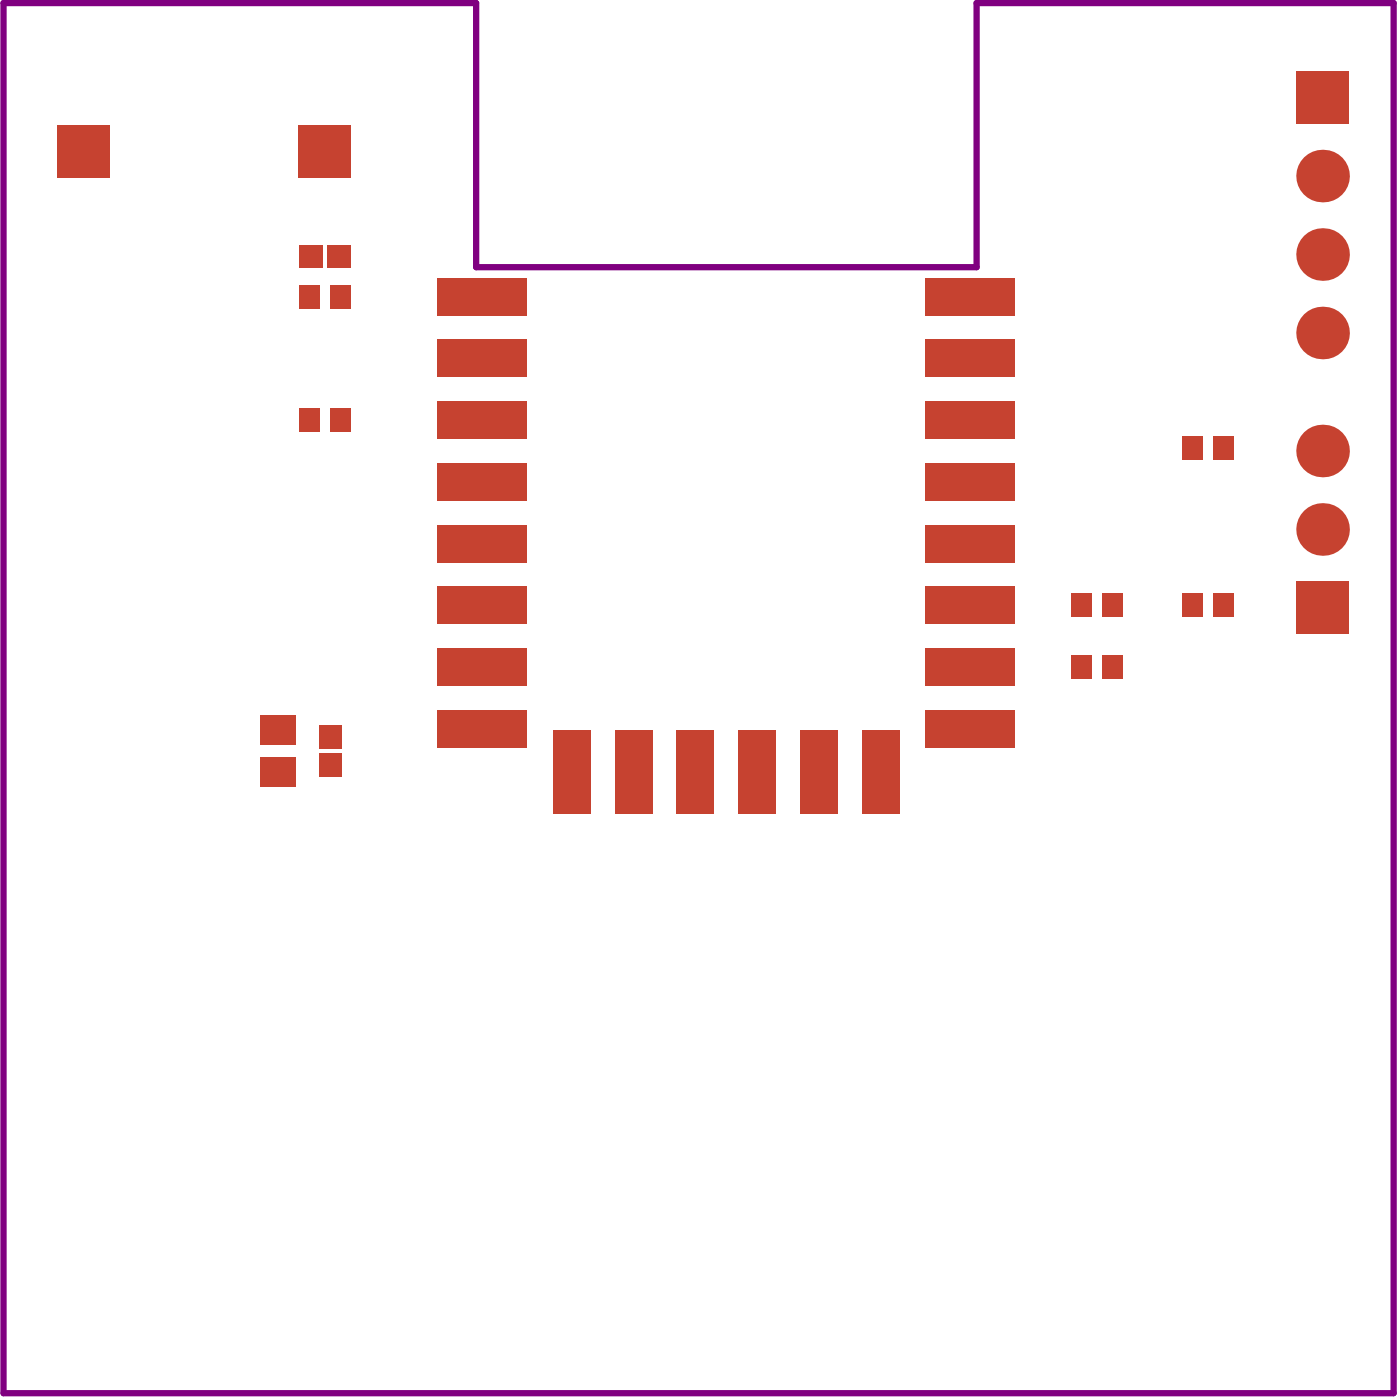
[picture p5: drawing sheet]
<svg xmlns="http://www.w3.org/2000/svg" width="151mm" height="151mm" viewBox="0 0 151 151" stroke-linecap="round" stroke-linejoin="round" font-family="sans-serif">
<path d="M.4 .3h50.8v28.4h53.9v-28.4h44.9v149.6h-149.6z" fill="none" stroke="#800080" stroke-width=".68"/>
<g fill="#c64230">
<circle cx="142.3" cy="57" r="2.83"/>
<circle cx="142.3" cy="27.4" r="2.83"/>
<circle cx="142.3" cy="35.8" r="2.83"/>
<circle cx="142.3" cy="48.5" r="2.83"/>
<circle cx="142.3" cy="18.9" r="2.83"/>
</g>
<g fill="#c64230">
<path d="M139.5 62.6h5.6v5.6h-5.6z" fill-rule="evenodd"/>
<path d="M139.5 7.7h5.6v5.6h-5.6z" fill-rule="evenodd"/>
<path d="M34.4 81h2.4v2.5h-2.4z" fill-rule="evenodd"/>
<path d="M34.4 78h2.4v2.5h-2.4z" fill-rule="evenodd"/>
<path d="M35.5 44h2.2v2.5h-2.2z" fill-rule="evenodd"/>
<path d="M35.5 30.7h2.2v2.5h-2.2z" fill-rule="evenodd"/>
<path d="M35.2 26.4h2.5v2.4h-2.5z" fill-rule="evenodd"/>
<path d="M115.3 70.5h2.2v2.5h-2.2z" fill-rule="evenodd"/>
<path d="M115.3 63.9h2.2v2.5h-2.2z" fill-rule="evenodd"/>
<path d="M127.3 63.9h2.1v2.5h-2.1z" fill-rule="evenodd"/>
<path d="M130.6 63.9h2.2v2.5h-2.2z" fill-rule="evenodd"/>
<path d="M127.3 46.9h2.1v2.5h-2.1z" fill-rule="evenodd"/>
<path d="M130.6 46.9h2.2v2.5h-2.2z" fill-rule="evenodd"/>
<path d="M6.2 13.5h5.7v5.6h-5.7z" fill-rule="evenodd"/>
<path d="M28 81.4h3.9v3.2h-3.9z" fill-rule="evenodd"/>
<path d="M28 76.9h3.9v3.2h-3.9z" fill-rule="evenodd"/>
<path d="M32.2 44h2.2v2.5h-2.2z" fill-rule="evenodd"/>
<path d="M32.2 30.7h2.2v2.5h-2.2z" fill-rule="evenodd"/>
<path d="M32.2 26.4h2.5v2.4h-2.5z" fill-rule="evenodd"/>
<path d="M118.6 70.5h2.2v2.5h-2.2z" fill-rule="evenodd"/>
<path d="M118.6 63.9h2.2v2.5h-2.2z" fill-rule="evenodd"/>
<path d="M32.1 13.5h5.7v5.6h-5.7z" fill-rule="evenodd"/>
<path d="M66.2 78.6h4v9h-4z" fill-rule="evenodd"/>
<path d="M59.5 78.6h4v9h-4z" fill-rule="evenodd"/>
<path d="M92.8 78.6h4v9h-4z" fill-rule="evenodd"/>
<path d="M86.1 78.6h4v9h-4z" fill-rule="evenodd"/>
<path d="M79.5 78.6h4v9h-4z" fill-rule="evenodd"/>
<path d="M47.1 29.9h9.6v4h-9.6z" fill-rule="evenodd"/>
<path d="M99.6 29.9h9.6v4h-9.6z" fill-rule="evenodd"/>
<path d="M72.8 78.6h4v9h-4z" fill-rule="evenodd"/>
<path d="M47.1 76.4h9.6v4h-9.6z" fill-rule="evenodd"/>
<path d="M99.6 76.4h9.6v4h-9.6z" fill-rule="evenodd"/>
<path d="M47.1 63.1h9.6v4h-9.6z" fill-rule="evenodd"/>
<path d="M47.1 56.5h9.6v4h-9.6z" fill-rule="evenodd"/>
<path d="M47.1 49.9h9.6v4h-9.6z" fill-rule="evenodd"/>
<path d="M99.6 63.1h9.6v4h-9.6z" fill-rule="evenodd"/>
<path d="M99.6 56.5h9.6v4h-9.6z" fill-rule="evenodd"/>
<path d="M99.6 49.9h9.6v4h-9.6z" fill-rule="evenodd"/>
<path d="M47.1 36.6h9.6v4h-9.6z" fill-rule="evenodd"/>
<path d="M99.6 36.6h9.6v4h-9.6z" fill-rule="evenodd"/>
<path d="M47.1 69.8h9.6v4h-9.6z" fill-rule="evenodd"/>
<path d="M47.1 43.2h9.6v4h-9.6z" fill-rule="evenodd"/>
<path d="M99.6 69.8h9.6v4h-9.6z" fill-rule="evenodd"/>
<path d="M99.6 43.2h9.6v4h-9.6z" fill-rule="evenodd"/>
</g>
</svg>
